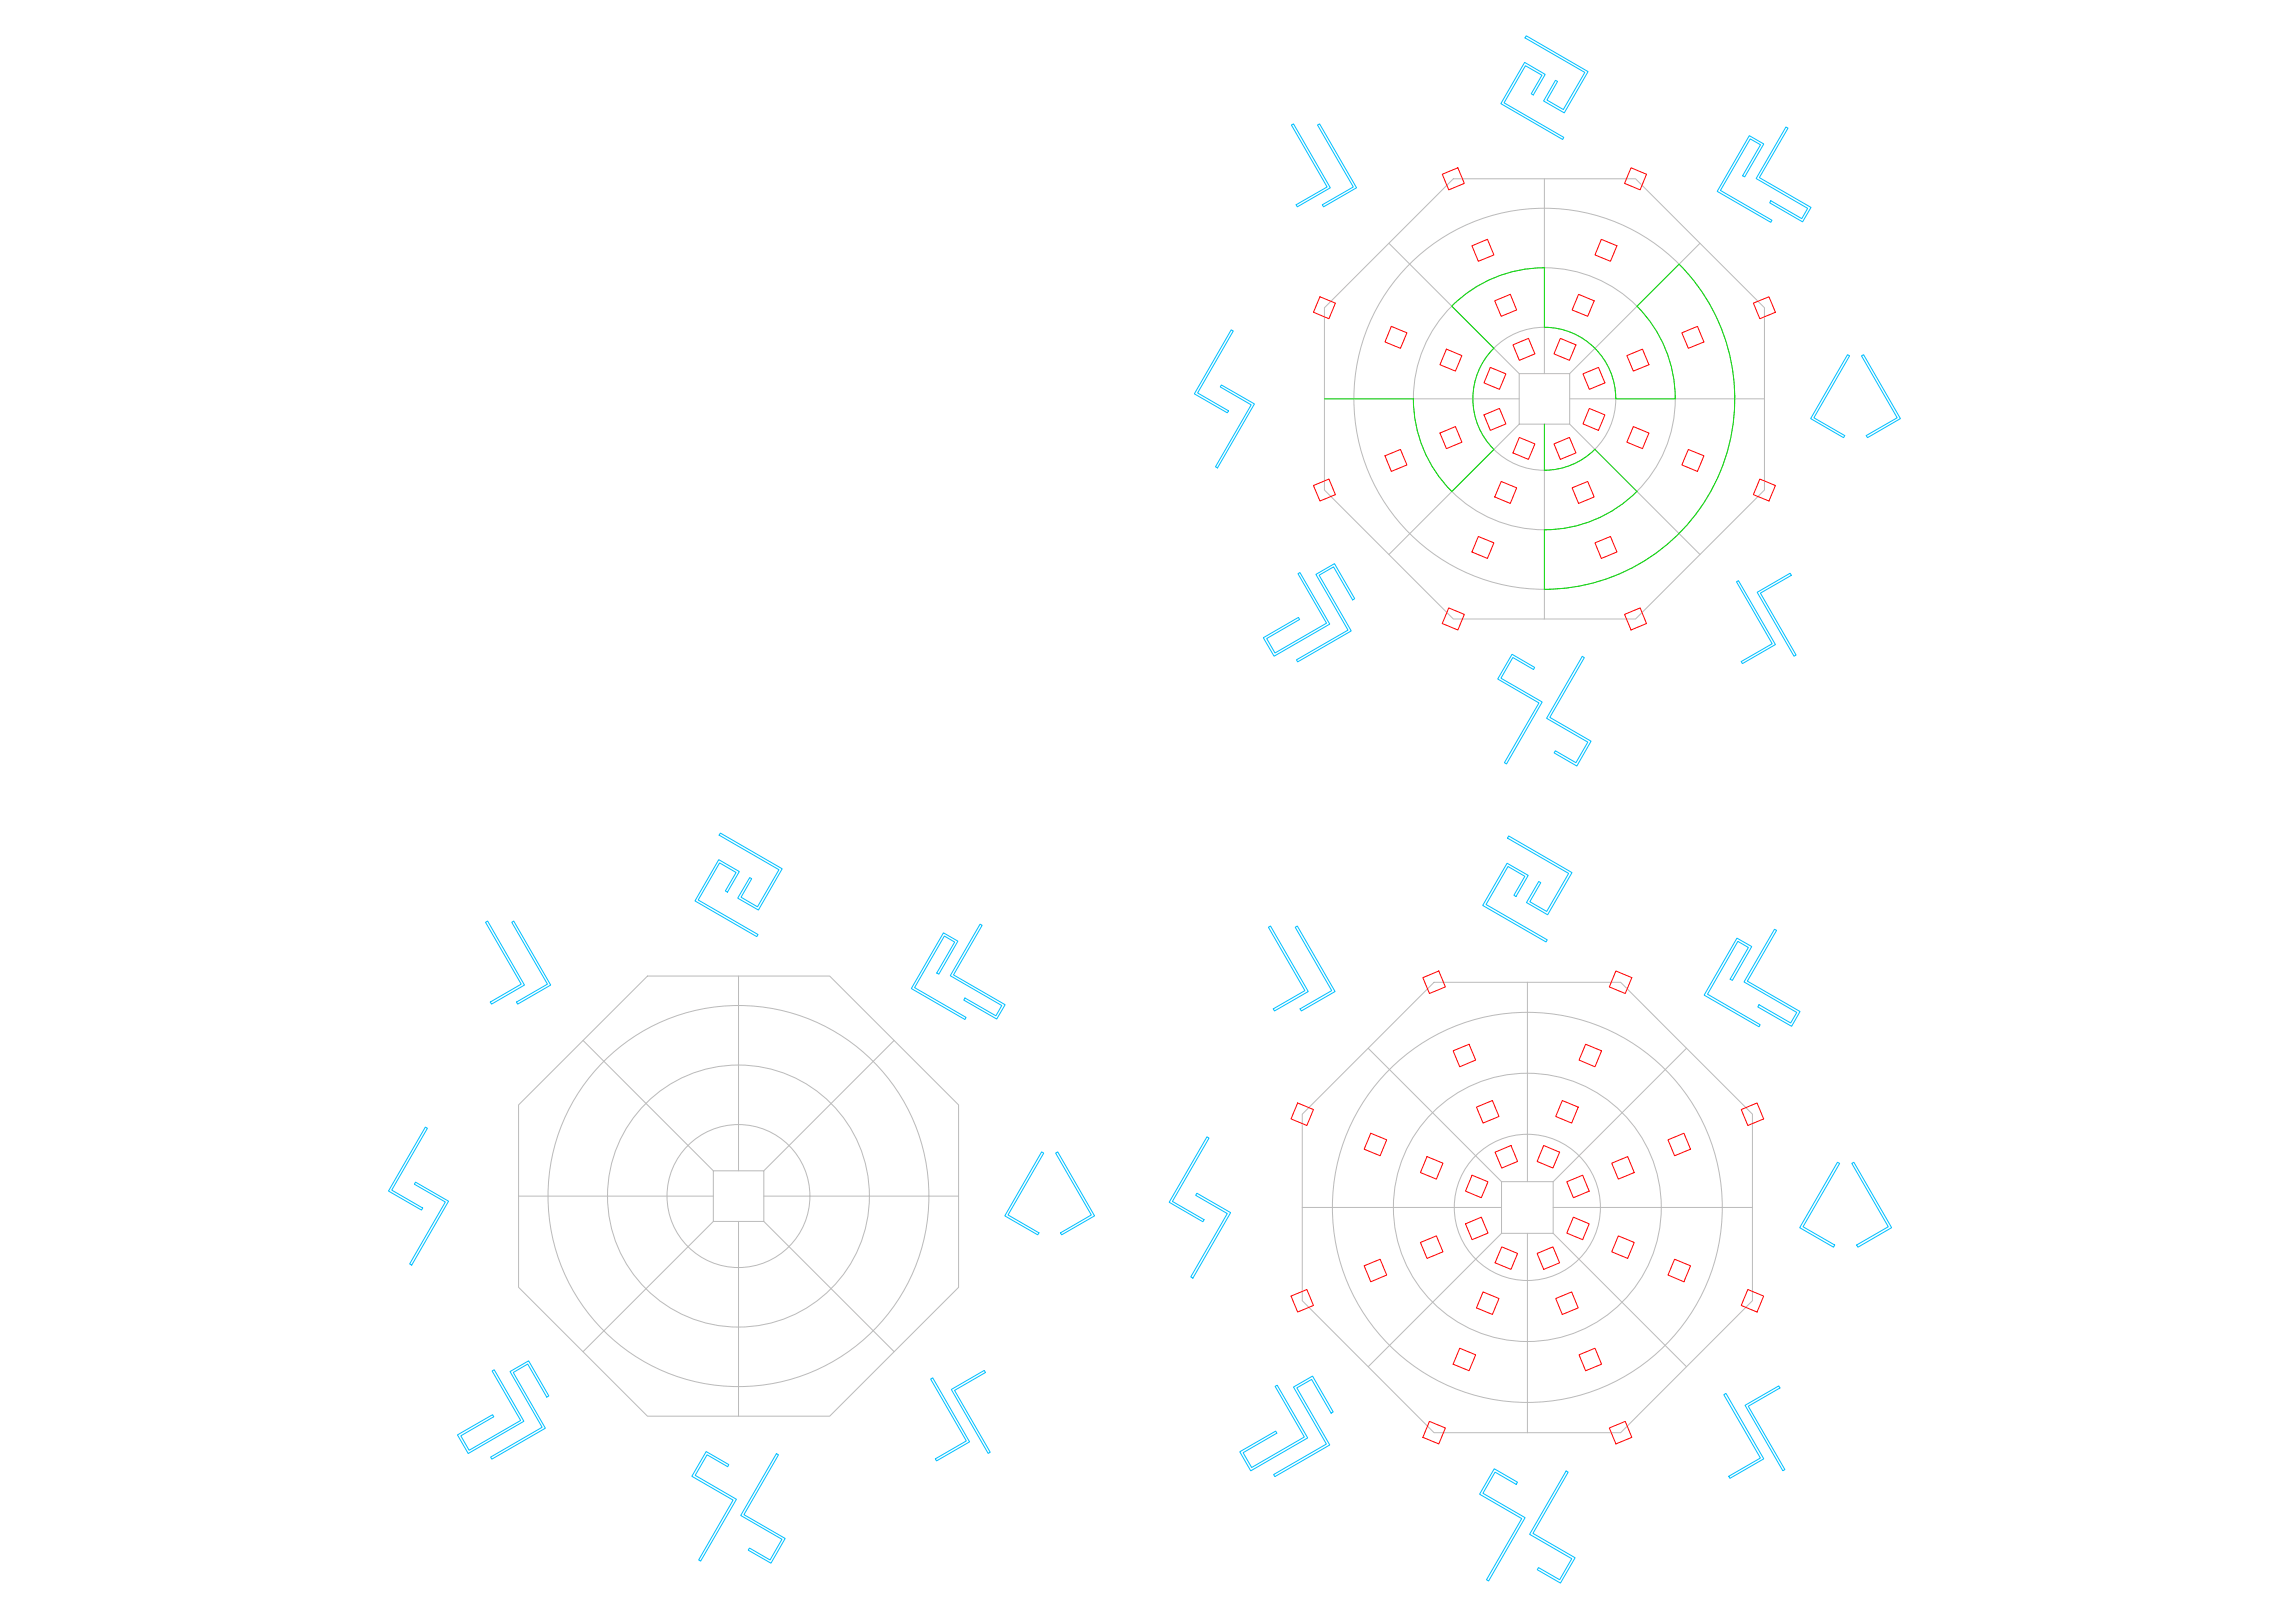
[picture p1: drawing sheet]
<svg xmlns="http://www.w3.org/2000/svg" width="841mm" height="594mm" viewBox="0 0 841 594" stroke-linecap="round" stroke-linejoin="round" font-family="sans-serif">
<!-- layer: Base -->
<g fill="none" stroke="#bababa" stroke-width=".37">
<path d="M566 65.5v71.3M509 89.1l47.7 47.7M623 89.1l-47.8 47.7M556.7 136.8h18.5v18.5h-18.5zM485.4 146.1h71.3M556.7 155.3l-47.7 47.8M566 155.3v71.4M575.2 146.1h71.4M575.2 155.3l47.8 47.8M270.6 357.5v71.3M559.7 359.8v73M213.7 381.1l47.7 47.7"/>
<path d="M327.7 381.1l-47.8 47.7M501.4 383.9l48.8 48.9M618 383.9l-48.8 48.9M190 438.1h71.4M261.4 428.8h18.5v18.6h-18.5zM279.9 438.1h71.4M550.2 432.8h19v18.9h-19zM261.4 447.4l-47.7 47.7M270.6 447.4v71.3M279.9 447.4l47.8 47.7M477.2 442.2h73M550.2 451.7l-48.8 48.9"/>
<path d="M559.7 451.7v73M569.2 442.2h73M569.2 451.7l48.8 48.9"/>
<circle cx="565.9" cy="146.1" r="69.8"/>
<circle cx="565.9" cy="146.1" r="48"/>
<circle cx="565.9" cy="146.1" r="26.2"/>
<circle cx="566" cy="146.1" r="87.3"/>
<circle cx="270.6" cy="438.1" r="69.8"/>
<circle cx="270.6" cy="438.1" r="48"/>
<circle cx="270.6" cy="438.1" r="26.2"/>
<circle cx="270.7" cy="438.1" r="87.3"/>
<circle cx="559.7" cy="442.2" r="49.1"/>
<circle cx="559.7" cy="442.2" r="71.4"/>
<circle cx="559.7" cy="442.2" r="26.8"/>
<circle cx="559.7" cy="442.3" r="89.3"/>
</g>
<!-- layer: Runas -->
<g fill="none" stroke="#00bfff" stroke-width=".37">
<path d="M559.3 13.1l22.7 13.1-8.8 15.1-7.5-4.3 4.3-7.6 .8 .4-3.9 6.8 6 3.5 7.9-13.6-22-12.6zM558.7 22.8l7.6 4.4-4.4 7.6-.8-.4 4-6.9-6.1-3.4-7.8 13.6 21.9 12.6-.5 .8-22.6-13.1zM473.2 45.8l.8-.4 13.5 23.4-12.1 7-.4-.8 11.3-6.5zM482.8 45.8l.8-.4 13.5 23.4-12.1 7-.4-.8 11.3-6.5zM641.1 49.7l5.2 3-6.9 12.1-.8-.4 6.6-11.4-3.8-2.1-10.9 18.9 18.9 10.9-.5 .7-19.6-11.3zM654.5 46.5l.7 .4-10.5 18.2 19 10.9-3.1 5.3-12.1-7 .4-.8 11.4 6.6 2.1-3.8-18.8-10.9zM451.2 120.8l.8 .4-13.1 22.7 11.3 6.6-.5 .7-12-6.9zM677 129.9l.8 .4-13.1 22.7 11.3 6.5-.4 .8-12.1-7zM682.2 130.3l.7-.4 13.5 23.4-12 7-.5-.8 11.3-6.5zM447.6 141l12.1 6.9-13.5 23.5-.8-.4 13.1-22.7-11.3-6.6zM475.7 210.1l.7-.4 10.9 18.9-20.4 11.8-3.9-6.8 12.8-7.5 .5 .8-12.1 7 3 5.3 18.9-11zM482.2 210.4l6.8-4 7.4 12.9-.7 .4-7-12.1-5.3 3.1 11.8 20.4-19.7 11.3-.4-.7 18.9-10.9z"/>
<path d="M636.4 213.1l.7-.4 13.5 23.4-12.1 7-.4-.8 11.3-6.5zM643.9 216.9l12.1-6.9 .5 .7-11.4 6.5 13.1 22.7-.8 .5zM554.1 239.6l8.3 4.9-.4 .7-7.6-4.4-4.4 7.6 15.2 8.7-13.1 22.7-.8-.5 12.7-21.8-15.1-8.8zM579.8 240.4l.8 .5-12.7 21.8 15.2 8.8-5.2 9.1-8.4-4.9 .5-.7 7.5 4.3 4.4-7.5-15.1-8.7zM263.4 314.9l7.5 4.3-4.3 7.6-.8-.5 3.9-6.7-6-3.6-7.8 13.6 21.9 12.7-.5 .8-22.6-13.1zM264 305.1l22.6 13.1-8.7 15.1-7.6-4.3 4.4-7.6 .8 .4-3.9 6.8 6 3.5 7.9-13.6-22-12.6zM552.3 316.2l7.7 4.4-4.5 7.8-.7-.5 4-6.9-6.2-3.6-8 13.9 22.4 12.9-.5 .8-23.2-13.4zM552.9 306.2l23.2 13.4-9 15.5-7.7-4.5 4.5-7.7 .7 .4-4 7 6.2 3.5 8-13.9-22.3-12.9zM177.9 337.8l.8-.5 13.5 23.5-12.1 7-.4-.8 11.3-6.5zM187.5 337.8l.8-.5 13.5 23.5-12.1 7-.4-.8 11.3-6.5zM359.2 338.5l.7 .4-10.5 18.2 18.9 10.9-3 5.2-12.1-6.9 .4-.8 11.4 6.6 2.1-3.8-18.9-10.9zM464.8 339.6l.8-.4 13.8 24-12.3 7.1-.5-.8 11.6-6.7z"/>
<path d="M474.6 339.6l.8-.4 13.8 24-12.3 7.1-.5-.8 11.6-6.7zM345.7 341.7l5.3 3-7 12.1-.7-.4 6.5-11.4-3.7-2.2-10.9 18.9 18.8 10.9-.4 .8-19.6-11.3zM636.5 343.6l5.4 3.1-7.1 12.4-.8-.5 6.7-11.6-3.8-2.2-11.2 19.3 19.3 11.2-.4 .8-20.1-11.6zM650.3 340.3l.7 .5-10.7 18.6 19.3 11.1-3.1 5.4-12.4-7.1 .5-.8 11.6 6.7 2.3-3.9-19.4-11.2zM155.9 412.8l.7 .4-13 22.7 11.3 6.6-.4 .7-12.1-7zM442.3 416.4l.8 .4-13.5 23.2 11.6 6.7-.4 .8-12.3-7.2zM152.3 433l12.1 7-13.5 23.4-.8-.5 13.1-22.6-11.4-6.6zM381.7 421.9l.8 .4-13.1 22.7 11.3 6.6-.4 .7-12.1-7zM386.8 422.3l.8-.4 13.5 23.4-12.1 7-.4-.7 11.3-6.6zM438.6 437l12.4 7.1-13.9 24.1-.7-.5 13.3-23.2-11.5-6.7zM673.4 425.7l.8 .4-13.5 23.2 11.6 6.7-.4 .8-12.4-7.1zM678.6 426.1l.8-.4 13.8 24-12.4 7.1-.4-.8 11.6-6.7z"/>
<path d="M180.3 502.1l.8-.4 10.9 18.9-20.4 11.8-4-6.8 12.9-7.5 .4 .8-12 7 3 5.3 18.9-10.9zM186.9 502.4l6.8-4 7.4 12.9-.7 .4-7-12.1-5.3 3.1 11.8 20.4-19.7 11.3-.4-.7 18.9-10.9zM341 505.1l.8-.5 13.5 23.5-12.1 7-.4-.8 11.3-6.5zM348.6 508.9l12.1-7 .4 .8-11.3 6.6 13.1 22.6-.8 .4zM467.3 507.8l.7-.4 11.2 19.3-20.9 12-4-7 13.2-7.5 .4 .7-12.4 7.2 3.2 5.4 19.3-11.2zM474 508l7-4 7.6 13.1-.8 .5-7.1-12.4-5.5 3.1 12.1 20.9-20.1 11.6-.5-.7 19.4-11.2zM631.7 510.8l.8-.4 13.8 23.9-12.4 7.2-.4-.8 11.6-6.7zM639.5 514.7l12.3-7.1 .5 .8-11.6 6.7 13.4 23.2-.8 .4zM258.8 531.7l8.3 4.7-.4 .8-7.6-4.4-4.3 7.6 15.1 8.7-13.1 22.7-.8-.4 12.6-22-15.1-8.7zM284.5 532.4l.8 .4-12.7 22 15.1 8.7-5.2 9-8.3-4.7 .5-.8 7.5 4.4 4.4-7.6-15.2-8.7zM547.6 538l8.5 4.9-.5 .8-7.7-4.5-4.5 7.7 15.5 9-13.4 23.2-.8-.5 13-22.4-15.5-8.9zM573.9 538.8l.8 .4-12.9 22.4 15.4 9-5.4 9.2-8.5-4.9 .5-.7 7.7 4.4 4.5-7.7-15.5-8.9z"/>
</g>
<!-- layer: Obstaculos -->
<g fill="none" stroke="#f00" stroke-width=".37">
<path d="M528.5 63.8l5.7-2.3 2.4 5.7-5.7 2.3zM597.7 61.5l5.7 2.3-2.4 5.7-5.7-2.3zM539.4 90l5.7-2.3 2.4 5.7-5.8 2.3zM586.8 87.7l5.7 2.3-2.3 5.7-5.7-2.3zM483.7 108.7l5.7 2.3-2.4 5.7-5.7-2.3zM509.9 119.5l5.7 2.4-2.4 5.7-5.7-2.3zM547.8 110.2l5.7-2.4 2.3 5.7-5.7 2.4zM578.5 107.8l5.7 2.4-2.4 5.7-5.7-2.4zM642.5 111l5.8-2.3 2.3 5.7-5.7 2.3zM530.1 127.9l5.6 2.3-2.3 5.7-5.7-2.3zM546.1 134.6l5.8 2.3-2.4 5.7-5.7-2.4zM554.4 126.3l5.7-2.4 2.4 5.7-5.7 2.4z"/>
<path d="M571.8 123.9l5.7 2.4-2.4 5.7-5.6-2.4zM580.1 136.9l5.7-2.3 2.3 5.6-5.7 2.4zM596.2 130.2l5.7-2.3 2.4 5.7-5.7 2.3zM616.3 121.9l5.7-2.4 2.4 5.8-5.7 2.3zM527.7 158.6l5.7-2.4 2.3 5.8-5.6 2.3zM543.8 152l5.7-2.4 2.4 5.7-5.8 2.3zM582.4 149.6l5.7 2.4-2.3 5.6-5.7-2.3zM598.6 156.2l5.7 2.4-2.4 5.7-5.7-2.3zM481.3 177.8l5.7-2.3 2.4 5.7-5.7 2.3zM507.5 166.9l5.7-2.3 2.4 5.7-5.7 2.4zM550.1 176.3l5.7 2.4-2.3 5.7-5.7-2.4zM556.8 160.2l5.7 2.4-2.4 5.7-5.7-2.4z"/>
<path d="M569.5 162.6l5.6-2.4 2.4 5.7-5.7 2.4zM576.1 178.7l5.7-2.4 2.4 5.7-5.7 2.4zM618.7 164.6l5.7 2.3-2.4 5.8-5.7-2.4zM644.9 175.5l5.7 2.3-2.3 5.7-5.8-2.3zM541.7 196.5l5.8 2.3-2.4 5.7-5.7-2.3zM584.5 198.8l5.7-2.3 2.3 5.7-5.7 2.3zM530.9 222.7l5.7 2.3-2.4 5.7-5.7-2.3zM595.3 225l5.7-2.3 2.4 5.7-5.7 2.3zM521.4 358.1l5.9-2.5 2.4 5.9-5.9 2.4zM592.2 355.6l5.8 2.5-2.4 5.8-5.9-2.4zM532.5 384.9l5.9-2.4 2.4 5.8-5.9 2.4zM581.1 382.5l5.8 2.4-2.4 5.8-5.8-2.4z"/>
<path d="M475.5 404l5.8 2.4-2.4 5.8-5.8-2.4zM502.3 415.1l5.9 2.4-2.4 5.8-5.9-2.4zM541.1 405.5l5.8-2.4 2.4 5.8-5.8 2.4zM565.7 419.6l5.8 2.4-2.4 5.8-5.8-2.4zM572.5 403.1l5.9 2.4-2.5 5.8-5.8-2.4zM611.3 417.5l5.8-2.4 2.4 5.8-5.8 2.4zM638.1 406.4l5.8-2.4 2.4 5.8-5.8 2.4zM522.9 423.6l5.9 2.4-2.4 5.9-5.9-2.4zM539.5 430.4l5.8 2.4-2.5 5.9-5.8-2.4zM547.9 422l5.8-2.4 2.4 5.8-5.8 2.4zM574.2 432.8l5.8-2.4 2.4 5.9-5.8 2.4zM590.6 426l5.9-2.4 2.4 5.9-5.9 2.4z"/>
<path d="M520.5 455.1l5.9-2.4 2.4 5.8-5.9 2.4zM537 448.3l5.8-2.5 2.5 5.8-5.8 2.5zM550.3 456.7l5.8 2.4-2.4 5.8-5.8-2.4zM563.3 459.1l5.8-2.4 2.4 5.8-5.8 2.4zM576.6 445.8l5.8 2.5-2.4 5.8-5.8-2.5zM593 452.7l5.9 2.4-2.4 5.8-5.9-2.4zM473.1 474.7l5.8-2.4 2.4 5.8-5.8 2.5zM499.9 463.6l5.9-2.4 2.4 5.8-5.9 2.5zM543.5 473.2l5.8 2.4-2.4 5.8-5.8-2.4zM570.1 475.6l5.8-2.4 2.5 5.8-5.9 2.4zM613.7 461.2l5.8 2.4-2.4 5.9-5.8-2.5zM640.5 472.3l5.8 2.4-2.4 5.9-5.8-2.5z"/>
<path d="M534.9 493.8l5.9 2.4-2.4 5.9-5.9-2.5zM578.7 496.2l5.8-2.4 2.4 5.8-5.8 2.5zM523.8 520.6l5.9 2.4-2.4 5.9-5.9-2.5zM589.7 523l5.9-2.4 2.4 5.8-5.8 2.5z"/>
</g>
<!-- layer: Resposta -->
<path d="M565.9 98.1a48 48 0 0 0-33.9 14l15.5 15.5M566 98.1v21.8M565.9 119.9a26.2 26.2 0 0 1 26.2 26.2M547.4 127.5a26.2 26.2 0 0 0 0 37.1M485.4 146.1h32.5a48 48 0 0 0 14.1 33.9l15.5-15.4M566 155.3v17M592.2 146.1h21.8M613.9 146.1a48 48 0 0 0-14-34l15.4-15.3a69.8 69.8 0 0 1 15.1 76 69.8 69.8 0 0 1-64.5 43M584.4 164.6a26.2 26.2 0 0 1-18.5 7.6M584.5 164.6l15.4 15.4a48 48 0 0 1-34 14M566 194.1v21.8" fill="none" stroke="#0d0" stroke-width=".37"/>
</svg>
